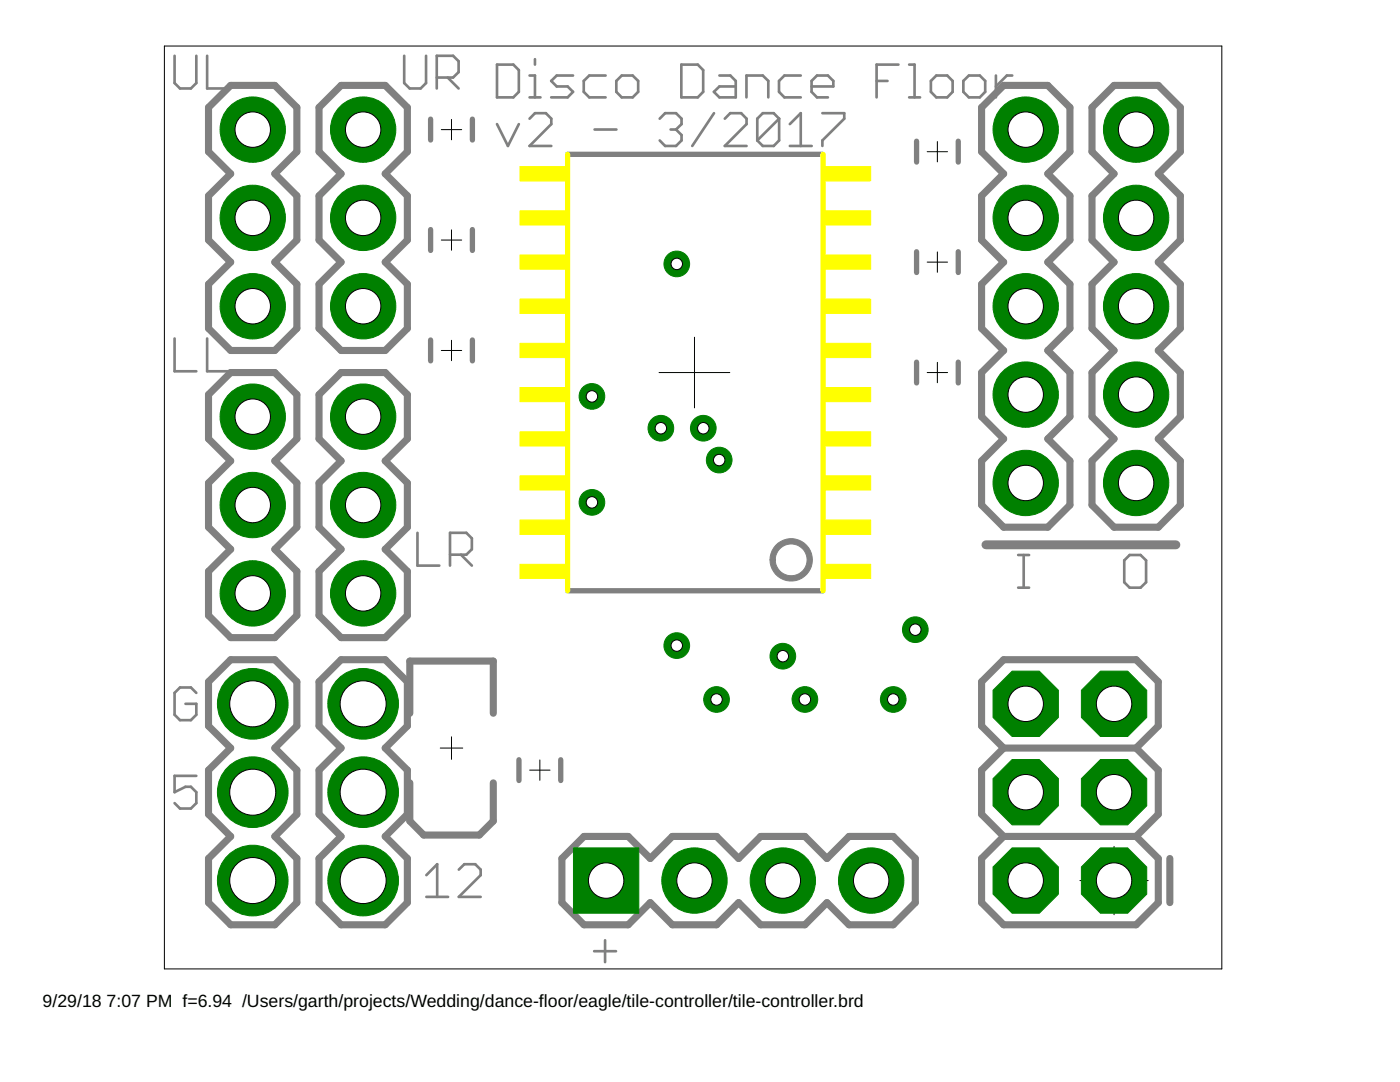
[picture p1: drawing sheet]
<svg xmlns="http://www.w3.org/2000/svg" width="279mm" height="216mm" viewBox="0 0 279 216" stroke-linecap="round" stroke-linejoin="round" font-family="sans-serif">
<defs><g id="words">
<g font-size="3.5">
<text x="8.5" y="200.9">9/29/18</text>
<text x="21.3" y="200.9">7:07 PM f=6.94 /Users/garth/projects/Wedding/dance-floor/eagle/tile-controller/tile-controller.brd</text>
</g>
</g></defs>
<g fill="none" stroke="#808080" stroke-width=".53">
<path d="M34.8 11.1v5.5l1.1 1.1h2.2l1.1-1.1v-5.5M41.3 11.1v6.6h4.4M80.7 11.1v5.5l1.1 1.1h2.1l1.1-1.1v-5.5M87.2 15.5h3.2l1.1-1.1v-2.2l-1.1-1.1h-3.2v6.6M89.3 15.5l2.2 2.2M99.2 12.9h3.2l1.1 1.1v4.3l-1.1 1.1h-3.2zM105.7 19.4h2.2M105.7 15.1h1.1v4.3M106.8 11.8v1.1M114.4 15.1h-3.3l-1.1 1.1 1.1 1.1h2.2l1.1 1-1.1 1.1h-3.3M120.9 15.1h-3.3l-1.1 1.1v2.1l1.1 1.1h3.3M123 16.2l1.1-1.1h2.2l1.1 1.1v2.1l-1.1 1.1h-2.2l-1.1-1.1z"/>
<path d="M136 12.9h3.3l1 1.1v4.3l-1 1.1h-3.3zM143.6 15.1h2.2l1 1.1v3.2h-3.2l-1.1-1.1 1.1-1h3.2M149 19.4v-4.3h3.2l1.1 1.1v3.2M159.8 15.1h-3.3l-1 1.1v2.1l1 1.1h3.3M162 17.3h4.3v-1.1l-1.1-1.1h-2.2l-1 1.1v2.1l1 1.1h2.2M174.9 16.2h2.2M179.3 12.9h-4.4v6.5M181.4 19.4h2.2M181.4 12.9h1.1v6.5M185.8 16.2l1.1-1.1h2.1l1.1 1.1v2.1l-1.1 1.1h-2.1l-1.1-1.1zM192.3 16.2l1.1-1.1h2.1l1.1 1.1v2.1l-1.1 1.1h-2.1l-1.1-1.1zM198.8 15.1v4.3"/>
<path d="M202 15.1h-1.1l-2.1 2.2M99.2 24.8l2.2 4.3 2.1-4.3M105.7 23.7l1.1-1.1h2.1l1.1 1.1v1.1l-4.3 4.3h4.3M118.7 25.8h4.3M131.7 23.7l1-1.1h2.2l1.1 1.1v1.1l-1.1 1M133.8 25.8h1.1M134.9 25.8l1.1 1.1v1.1l-1.1 1.1h-2.2l-1-1.1M142.5 22.6l-4.3 6.5M144.7 23.7l1-1.1h2.2l1.1 1.1v1.1l-4.3 4.3h4.3M155.5 23.7v4.3l-1.1 1.1h-2.2l-1.1-1.1M155.5 23.7l-1.1-1.1h-2.2l-1.1 1.1v4.3M155.5 23.7l-4.4 4.3"/>
<path d="M157.6 29.1h4.4M157.6 24.8l2.2-2.2v6.5M164.1 22.6h4.4v1.1l-4.4 4.3v1.1M34.8 67.5v6.6h4.4M41.3 67.5v6.6h4.4M83.3 106.3v6.6h4.4M89.8 110.7h3.3l1.1-1.1v-2.2l-1.1-1.1h-3.3v6.6M92 110.7l2.2 2.2M203.2 117.3h2.2M203.2 110.7h2.2M204.3 110.7v6.6M224.4 111.8l1-1.1h2.2l1.1 1.1v4.4l-1.1 1.1h-2.2l-1-1.1z"/>
<path d="M39.2 138.3l-1.1-1.1h-2.2l-1.1 1.1v4.3l1.1 1.1h2.2l1.1-1.1v-2.2h-2.2M39.2 154.8h-4.4v3.3l2.2-1.1h1.1l1.1 1.1v2.2l-1.1 1h-2.2l-1.1-1M85.1 174.6l2.1-2.2v6.6M85.1 179h4.3M91.6 173.5l1.1-1.1h2.1l1.1 1.1v1.1l-4.3 4.4h4.3M118.6 189.8h4.3M120.8 187.6v4.4"/>
</g>
<path d="M196.8 108.7h37.9" fill="none" stroke="#808080" stroke-width="1.8"/>
<g fill="none" stroke="#808080" stroke-width="1.4">
<path d="M68.1 17h8.8l4.4 4.4v8.9l-4.4 4.4 4.4 4.4v8.8l-4.4 4.4 4.4 4.4v8.8l-4.4 4.4h-8.8l-4.4-4.4v-8.8l4.4-4.4-4.4-4.4v-8.8l4.4-4.4-4.4-4.4v-8.9zM200.3 17h8.8l4.4 4.4v8.9l-4.4 4.4 4.4 4.4v8.8l-4.4 4.4 4.4 4.4v8.8l-4.4 4.4 4.4 4.4v8.8l-4.4 4.5 4.4 4.4v8.8l-4.4 4.4h-8.8l-4.4-4.4v-8.8l4.4-4.4-4.4-4.5v-8.8l4.4-4.4-4.4-4.4v-8.8l4.4-4.4-4.4-4.4v-8.8l4.4-4.4-4.4-4.4v-8.9zM41.6 21.4l4.4-4.4h8.8l4.4 4.4v8.9l-4.4 4.4 4.4 4.4v8.8l-4.4 4.4 4.4 4.4v8.8l-4.4 4.4h-8.8l-4.4-4.4v-8.8l4.4-4.4-4.4-4.4v-8.8l4.4-4.4-4.4-4.4zM217.9 21.4l4.4-4.4h8.9l4.4 4.4v8.9l-4.4 4.4 4.4 4.4v8.8l-4.4 4.4 4.4 4.4v8.8l-4.4 4.4 4.4 4.4v8.8l-4.4 4.5 4.4 4.4v8.8l-4.4 4.4h-8.9l-4.4-4.4v-8.8l4.4-4.4-4.4-4.5v-8.8l4.4-4.4-4.4-4.4v-8.8l4.4-4.4-4.4-4.4v-8.8l4.4-4.4-4.4-4.4zM41.6 78.7l4.4-4.4h8.8l4.4 4.4v8.9l-4.4 4.4 4.4 4.4v8.8l-4.4 4.4 4.4 4.4v8.8l-4.4 4.4h-8.8l-4.4-4.4v-8.8l4.4-4.4-4.4-4.4v-8.8l4.4-4.4-4.4-4.4zM68.1 74.3h8.8l4.4 4.4v8.9l-4.4 4.4 4.4 4.4v8.8l-4.4 4.4 4.4 4.4v8.8l-4.4 4.4h-8.8l-4.4-4.4v-8.8l4.4-4.4-4.4-4.4v-8.8l4.4-4.4-4.4-4.4v-8.9zM41.6 136l4.4-4.4h8.8l4.4 4.4v8.9l-4.4 4.4 4.4 4.4v8.8l-4.4 4.4 4.4 4.4v8.8l-4.4 4.4h-8.8l-4.4-4.4v-8.8l4.4-4.4-4.4-4.4v-8.8l4.4-4.4-4.4-4.4zM63.7 136l4.4-4.4h8.8l4.4 4.4v8.9l-4.4 4.4 4.4 4.4v8.8l-4.4 4.4 4.4 4.4v8.8l-4.4 4.4h-8.8l-4.4-4.4v-8.8l4.4-4.4-4.4-4.4v-8.8l4.4-4.4-4.4-4.4zM81.8 142.3v-10.4h16.6v10.4M81.8 156.2v7.6l2.8 2.8h11.1l2.7-2.8v-7.6M200.3 149.3l-4.4-4.4v-8.9l4.4-4.4h26.4l4.5 4.4v8.9l-4.5 4.4M200.3 149.3l-4.4 4.4v8.8l4.4 4.4"/>
<path d="M200.3 149.3h26.4M226.7 149.3l4.5 4.4v8.8l-4.5 4.4M116.5 166.9h8.9l4.4 4.4 4.4-4.4h8.8l4.4 4.4 4.4-4.4h8.8l4.4 4.4 4.4-4.4h8.9l4.4 4.4v8.8l-4.4 4.4h-8.9l-4.4-4.4-4.4 4.4h-8.8l-4.4-4.4-4.4 4.4h-8.8l-4.4-4.4-4.4 4.4h-8.9l-4.4-4.4v-8.8zM200.3 166.9h26.4M200.3 166.9l-4.4 4.4v8.8l4.4 4.4h26.4l4.5-4.4v-8.8l-4.5-4.4M233.5 171.3v8.8"/>
</g>
<g fill="none" stroke="#808080" stroke-width="1.1">
<path d="M85.9 23.8v4.1M94.3 23.8v4.1M113.3 30.8h51M182.9 28.2v4.1M191.2 28.2v4.1M85.9 45.8v4.2M94.3 45.8v4.2M182.9 50.2v4.2M191.2 50.2v4.2M85.9 67.8v4.2M94.3 67.8v4.2M182.9 72.3v4.1"/>
<path d="M191.2 72.3v4.1M113.3 117.9h51M103.6 151.6v4.1M111.9 151.6v4.1"/>
</g>
<path d="M154.8 108.8a4.2 4.2 0 0 1 6.7 .7 4.2 4.2 0 0 1-2.4 6.3 4.2 4.2 0 0 1-5.4-4.1h1a3.2 3.2 0 0 1 4.5-2.8 3.2 3.2 0 0 1 .8 5.3 3.2 3.2 0 0 1-5.1-1.6l-.2-.9h-1a4.3 4.3 0 0 1 1.1-2.9z" fill-rule="evenodd" fill="#808080" stroke="#808080" stroke-width=".2"/>
<g fill="#ff0" stroke="#ff0" stroke-width=".2">
<path d="M172.1 173.9h3.5v3.6h-3.5z"/>
<path d="M154.5 173.9h3.5v3.6h-3.5z"/>
<path d="M136.8 173.9h3.6v3.6h-3.6z"/>
<path d="M119.2 173.9h3.5v3.6h-3.5z"/>
<path d="M103.8 33.3h9.1v2.8h-9.1z"/>
<path d="M103.8 42.1h9.1v2.8h-9.1z"/>
<path d="M103.8 50.9h9.1v2.8h-9.1z"/>
<path d="M103.8 59.7h9.1v2.8h-9.1z"/>
<path d="M103.8 68.5h9.1v2.9h-9.1z"/>
<path d="M103.8 77.3h9.1v2.9h-9.1z"/>
<path d="M103.8 86.1h9.1v2.9h-9.1z"/>
<path d="M103.8 95h9.1v2.8h-9.1z"/>
<path d="M103.8 103.8h9.1v2.8h-9.1z"/>
<path d="M103.8 112.6h9.1v2.8h-9.1z"/>
<path d="M164.6 33.3h9.2v2.8h-9.2z"/>
<path d="M164.6 42.1h9.2v2.8h-9.2z"/>
<path d="M164.6 50.9h9.2v2.8h-9.2z"/>
<path d="M164.6 59.7h9.2v2.8h-9.2z"/>
<path d="M164.6 68.5h9.2v2.9h-9.2z"/>
<path d="M164.6 77.3h9.2v2.9h-9.2z"/>
<path d="M164.6 86.1h9.2v2.9h-9.2z"/>
<path d="M164.6 95h9.2v2.8h-9.2z"/>
<path d="M164.6 103.8h9.2v2.8h-9.2z"/>
<path d="M164.6 112.6h9.2v2.8h-9.2z"/>
<path d="M202.9 24.1h3.6v3.5h-3.6z"/>
<path d="M202.9 41.7h3.6v3.5h-3.6z"/>
<path d="M202.9 59.4h3.6v3.5h-3.6z"/>
<path d="M202.9 77h3.6v3.5h-3.6z"/>
<path d="M202.9 94.6h3.6v3.5h-3.6z"/>
<path d="M225 24.1h3.5v3.5h-3.5z"/>
<path d="M225 41.7h3.5v3.5h-3.5z"/>
<path d="M225 59.4h3.5v3.5h-3.5z"/>
<path d="M225 77h3.5v3.5h-3.5z"/>
<path d="M225 94.6h3.5v3.5h-3.5z"/>
<path d="M48.7 173.9h3.5v3.6h-3.5z"/>
<path d="M48.7 156.3h3.5v3.5h-3.5z"/>
<path d="M48.7 138.7h3.5v3.5h-3.5z"/>
<path d="M70.7 173.9h3.5v3.6h-3.5z"/>
<path d="M70.7 156.3h3.5v3.5h-3.5z"/>
<path d="M70.7 138.7h3.5v3.5h-3.5z"/>
<path d="M48.7 24.1h3.5v3.5h-3.5z"/>
<path d="M48.7 41.7h3.5v3.5h-3.5z"/>
<path d="M48.7 59.4h3.5v3.5h-3.5z"/>
<path d="M70.7 24.1h3.5v3.5h-3.5z"/>
<path d="M70.7 41.7h3.5v3.5h-3.5z"/>
<path d="M70.7 59.4h3.5v3.5h-3.5z"/>
<path d="M48.7 81.4h3.5v3.5h-3.5z"/>
<path d="M48.7 99h3.5v3.5h-3.5z"/>
<path d="M48.7 116.6h3.5v3.6h-3.5z"/>
<path d="M70.7 81.4h3.5v3.5h-3.5z"/>
<path d="M70.7 99h3.5v3.5h-3.5z"/>
<path d="M70.7 116.6h3.5v3.6h-3.5z"/>
<path d="M220.6 173.9h3.5v3.6h-3.5z"/>
<path d="M202.9 173.9h3.6v3.6h-3.6z"/>
<path d="M202.9 156.3h3.6v3.5h-3.6z"/>
<path d="M220.6 156.3h3.5v3.5h-3.5z"/>
<path d="M202.9 138.7h3.6v3.5h-3.6z"/>
<path d="M220.6 138.7h3.5v3.5h-3.5z"/>
</g>
<path d="M113.3 30.8v87.1M164.3 30.8v87.1" fill="none" stroke="#ff0" stroke-width="1.1"/>
<g fill="none" stroke="#000" stroke-width=".2">
<path d="M88.1 25.9h4M90.1 23.8v4.1M185 30.3h4.1M187.1 28.2v4.1M50.4 56.1v10M72.5 56.1v10M88.1 47.9h4M90.1 45.9v4M185 52.3h4.1M187.1 50.3v4M45.4 61.1h10M67.5 61.1h10"/>
<path d="M88.1 69.9h4M90.1 67.9v4.1M131.5 74.3h14.1M138.6 67.3v14.1M185 74.3h4.1M187.1 72.3v4.1M201.3 96.4h6.8M204.7 93v6.8M223.2 96.4h7.1M226.7 92.8v7.2M45.4 118.4h10M50.4 113.4v10"/>
<path d="M67.5 118.4h10M72.5 113.4v10M50.4 137.1v6.7M72.5 137.1v6.7M47.1 140.4h6.7M69.1 140.4h6.7M87.9 149.3h4.5M90.1 147v4.5M105.7 153.7h4.1M107.7 151.6v4.1M117.6 175.7h6.8M121 172.3v6.8"/>
<path d="M215.5 175.7h13.7M222.3 168.9v13.6"/>
</g>
<path d="M114.4 169.2h13.1v13h-13.1z" fill="#008000" stroke="#008000" stroke-width=".2"/>
<circle cx="121" cy="175.7" r="3.5" fill="#fff" stroke="#000" stroke-width=".2"/>
<circle cx="138.6" cy="175.7" r="6.5" fill="#008000" stroke="#008000" stroke-width=".2"/>
<circle cx="138.6" cy="175.7" r="3.5" fill="#fff" stroke="#000" stroke-width=".2"/>
<circle cx="156.2" cy="175.7" r="6.5" fill="#008000" stroke="#008000" stroke-width=".2"/>
<circle cx="156.2" cy="175.7" r="3.5" fill="#fff" stroke="#000" stroke-width=".2"/>
<circle cx="173.9" cy="175.7" r="6.5" fill="#008000" stroke="#008000" stroke-width=".2"/>
<circle cx="173.9" cy="175.7" r="3.5" fill="#fff" stroke="#000" stroke-width=".2"/>
<circle cx="204.7" cy="96.4" r="6.5" fill="#008000" stroke="#008000" stroke-width=".2"/>
<circle cx="204.7" cy="96.4" r="3.5" fill="#fff" stroke="#000" stroke-width=".2"/>
<circle cx="204.7" cy="78.7" r="6.5" fill="#008000" stroke="#008000" stroke-width=".2"/>
<circle cx="204.7" cy="78.7" r="3.5" fill="#fff" stroke="#000" stroke-width=".2"/>
<circle cx="204.7" cy="61.1" r="6.5" fill="#008000" stroke="#008000" stroke-width=".2"/>
<circle cx="204.7" cy="61.1" r="3.5" fill="#fff" stroke="#000" stroke-width=".2"/>
<circle cx="204.7" cy="43.5" r="6.5" fill="#008000" stroke="#008000" stroke-width=".2"/>
<circle cx="204.7" cy="43.5" r="3.5" fill="#fff" stroke="#000" stroke-width=".2"/>
<circle cx="204.7" cy="25.9" r="6.5" fill="#008000" stroke="#008000" stroke-width=".2"/>
<circle cx="204.7" cy="25.9" r="3.5" fill="#fff" stroke="#000" stroke-width=".2"/>
<circle cx="226.7" cy="96.4" r="6.5" fill="#008000" stroke="#008000" stroke-width=".2"/>
<circle cx="226.7" cy="96.4" r="3.5" fill="#fff" stroke="#000" stroke-width=".2"/>
<circle cx="226.7" cy="78.7" r="6.5" fill="#008000" stroke="#008000" stroke-width=".2"/>
<circle cx="226.7" cy="78.7" r="3.5" fill="#fff" stroke="#000" stroke-width=".2"/>
<circle cx="226.7" cy="61.1" r="6.5" fill="#008000" stroke="#008000" stroke-width=".2"/>
<circle cx="226.7" cy="61.1" r="3.5" fill="#fff" stroke="#000" stroke-width=".2"/>
<circle cx="226.7" cy="43.5" r="6.5" fill="#008000" stroke="#008000" stroke-width=".2"/>
<circle cx="226.7" cy="43.5" r="3.5" fill="#fff" stroke="#000" stroke-width=".2"/>
<circle cx="226.7" cy="25.9" r="6.5" fill="#008000" stroke="#008000" stroke-width=".2"/>
<circle cx="226.7" cy="25.9" r="3.5" fill="#fff" stroke="#000" stroke-width=".2"/>
<circle cx="50.4" cy="140.4" r="7" fill="#008000" stroke="#008000" stroke-width=".2"/>
<circle cx="50.4" cy="140.4" r="4.6" fill="#fff" stroke="#000" stroke-width=".2"/>
<circle cx="50.4" cy="158.1" r="7" fill="#008000" stroke="#008000" stroke-width=".2"/>
<circle cx="50.4" cy="158.1" r="4.6" fill="#fff" stroke="#000" stroke-width=".2"/>
<circle cx="50.4" cy="175.7" r="7" fill="#008000" stroke="#008000" stroke-width=".2"/>
<circle cx="50.4" cy="175.7" r="4.6" fill="#fff" stroke="#000" stroke-width=".2"/>
<circle cx="72.5" cy="140.4" r="7" fill="#008000" stroke="#008000" stroke-width=".2"/>
<circle cx="72.5" cy="140.4" r="4.6" fill="#fff" stroke="#000" stroke-width=".2"/>
<circle cx="72.5" cy="158.1" r="7" fill="#008000" stroke="#008000" stroke-width=".2"/>
<circle cx="72.5" cy="158.1" r="4.6" fill="#fff" stroke="#000" stroke-width=".2"/>
<circle cx="72.5" cy="175.7" r="7" fill="#008000" stroke="#008000" stroke-width=".2"/>
<circle cx="72.5" cy="175.7" r="4.6" fill="#fff" stroke="#000" stroke-width=".2"/>
<circle cx="50.4" cy="61.1" r="6.5" fill="#008000" stroke="#008000" stroke-width=".2"/>
<circle cx="50.4" cy="61.1" r="3.5" fill="#fff" stroke="#000" stroke-width=".2"/>
<circle cx="50.4" cy="43.5" r="6.5" fill="#008000" stroke="#008000" stroke-width=".2"/>
<circle cx="50.4" cy="43.5" r="3.5" fill="#fff" stroke="#000" stroke-width=".2"/>
<circle cx="50.4" cy="25.9" r="6.5" fill="#008000" stroke="#008000" stroke-width=".2"/>
<circle cx="50.4" cy="25.9" r="3.5" fill="#fff" stroke="#000" stroke-width=".2"/>
<circle cx="72.5" cy="61.1" r="6.5" fill="#008000" stroke="#008000" stroke-width=".2"/>
<circle cx="72.5" cy="61.1" r="3.5" fill="#fff" stroke="#000" stroke-width=".2"/>
<circle cx="72.5" cy="43.5" r="6.5" fill="#008000" stroke="#008000" stroke-width=".2"/>
<circle cx="72.5" cy="43.5" r="3.5" fill="#fff" stroke="#000" stroke-width=".2"/>
<circle cx="72.5" cy="25.9" r="6.5" fill="#008000" stroke="#008000" stroke-width=".2"/>
<circle cx="72.5" cy="25.9" r="3.5" fill="#fff" stroke="#000" stroke-width=".2"/>
<circle cx="50.4" cy="118.4" r="6.5" fill="#008000" stroke="#008000" stroke-width=".2"/>
<circle cx="50.4" cy="118.4" r="3.5" fill="#fff" stroke="#000" stroke-width=".2"/>
<circle cx="50.4" cy="100.8" r="6.5" fill="#008000" stroke="#008000" stroke-width=".2"/>
<circle cx="50.4" cy="100.8" r="3.5" fill="#fff" stroke="#000" stroke-width=".2"/>
<circle cx="50.4" cy="83.1" r="6.5" fill="#008000" stroke="#008000" stroke-width=".2"/>
<circle cx="50.4" cy="83.1" r="3.5" fill="#fff" stroke="#000" stroke-width=".2"/>
<circle cx="72.5" cy="118.4" r="6.5" fill="#008000" stroke="#008000" stroke-width=".2"/>
<circle cx="72.5" cy="118.4" r="3.5" fill="#fff" stroke="#000" stroke-width=".2"/>
<circle cx="72.5" cy="100.8" r="6.5" fill="#008000" stroke="#008000" stroke-width=".2"/>
<circle cx="72.5" cy="100.8" r="3.5" fill="#fff" stroke="#000" stroke-width=".2"/>
<circle cx="72.5" cy="83.1" r="6.5" fill="#008000" stroke="#008000" stroke-width=".2"/>
<circle cx="72.5" cy="83.1" r="3.5" fill="#fff" stroke="#000" stroke-width=".2"/>
<circle cx="222.3" cy="175.7" r="7.1" fill="#008000" stroke="#008000" stroke-width=".2"/>
<circle cx="222.3" cy="175.7" r="3.5" fill="#fff" stroke="#000" stroke-width=".2"/>
<circle cx="204.7" cy="175.7" r="7.1" fill="#008000" stroke="#008000" stroke-width=".2"/>
<circle cx="204.7" cy="175.7" r="3.5" fill="#fff" stroke="#000" stroke-width=".2"/>
<circle cx="222.3" cy="158.1" r="7.1" fill="#008000" stroke="#008000" stroke-width=".2"/>
<circle cx="222.3" cy="158.1" r="3.5" fill="#fff" stroke="#000" stroke-width=".2"/>
<circle cx="204.7" cy="158.1" r="7.1" fill="#008000" stroke="#008000" stroke-width=".2"/>
<circle cx="204.7" cy="158.1" r="3.5" fill="#fff" stroke="#000" stroke-width=".2"/>
<circle cx="222.3" cy="140.4" r="7.1" fill="#008000" stroke="#008000" stroke-width=".2"/>
<circle cx="222.3" cy="140.4" r="3.5" fill="#fff" stroke="#000" stroke-width=".2"/>
<circle cx="204.7" cy="140.4" r="7.1" fill="#008000" stroke="#008000" stroke-width=".2"/>
<circle cx="204.7" cy="140.4" r="3.5" fill="#fff" stroke="#000" stroke-width=".2"/>
<circle cx="135.1" cy="52.7" r="2.56" fill="#008000" stroke="#008000" stroke-width=".2"/>
<circle cx="135.1" cy="52.7" r="1.14" fill="#fff" stroke="#000" stroke-width=".2"/>
<circle cx="178.3" cy="139.6" r="2.56" fill="#008000" stroke="#008000" stroke-width=".2"/>
<circle cx="178.3" cy="139.6" r="1.14" fill="#fff" stroke="#000" stroke-width=".2"/>
<circle cx="160.6" cy="139.6" r="2.56" fill="#008000" stroke="#008000" stroke-width=".2"/>
<circle cx="160.6" cy="139.6" r="1.14" fill="#fff" stroke="#000" stroke-width=".2"/>
<circle cx="143" cy="139.6" r="2.56" fill="#008000" stroke="#008000" stroke-width=".2"/>
<circle cx="143" cy="139.6" r="1.14" fill="#fff" stroke="#000" stroke-width=".2"/>
<circle cx="118.1" cy="79.1" r="2.56" fill="#008000" stroke="#008000" stroke-width=".2"/>
<circle cx="118.1" cy="79.1" r="1.14" fill="#fff" stroke="#000" stroke-width=".2"/>
<circle cx="156.2" cy="130.9" r="2.56" fill="#008000" stroke="#008000" stroke-width=".2"/>
<circle cx="156.2" cy="130.9" r="1.14" fill="#fff" stroke="#000" stroke-width=".2"/>
<circle cx="135.1" cy="128.8" r="2.56" fill="#008000" stroke="#008000" stroke-width=".2"/>
<circle cx="135.1" cy="128.8" r="1.14" fill="#fff" stroke="#000" stroke-width=".2"/>
<circle cx="143.5" cy="91.8" r="2.56" fill="#008000" stroke="#008000" stroke-width=".2"/>
<circle cx="143.5" cy="91.8" r="1.14" fill="#fff" stroke="#000" stroke-width=".2"/>
<circle cx="140.4" cy="85.5" r="2.56" fill="#008000" stroke="#008000" stroke-width=".2"/>
<circle cx="140.4" cy="85.4" r="1.14" fill="#fff" stroke="#000" stroke-width=".2"/>
<circle cx="131.9" cy="85.5" r="2.56" fill="#008000" stroke="#008000" stroke-width=".2"/>
<circle cx="131.9" cy="85.4" r="1.14" fill="#fff" stroke="#000" stroke-width=".2"/>
<circle cx="118.1" cy="100.2" r="2.56" fill="#008000" stroke="#008000" stroke-width=".2"/>
<circle cx="118.1" cy="100.2" r="1.14" fill="#fff" stroke="#000" stroke-width=".2"/>
<circle cx="182.7" cy="125.6" r="2.56" fill="#008000" stroke="#008000" stroke-width=".2"/>
<circle cx="182.7" cy="125.6" r="1.14" fill="#fff" stroke="#000" stroke-width=".2"/>
<path d="M32.8 9.2h211v184.1h-211z" fill="none" stroke="#000" stroke-width=".2"/>
<use href="#words"/>
</svg>
